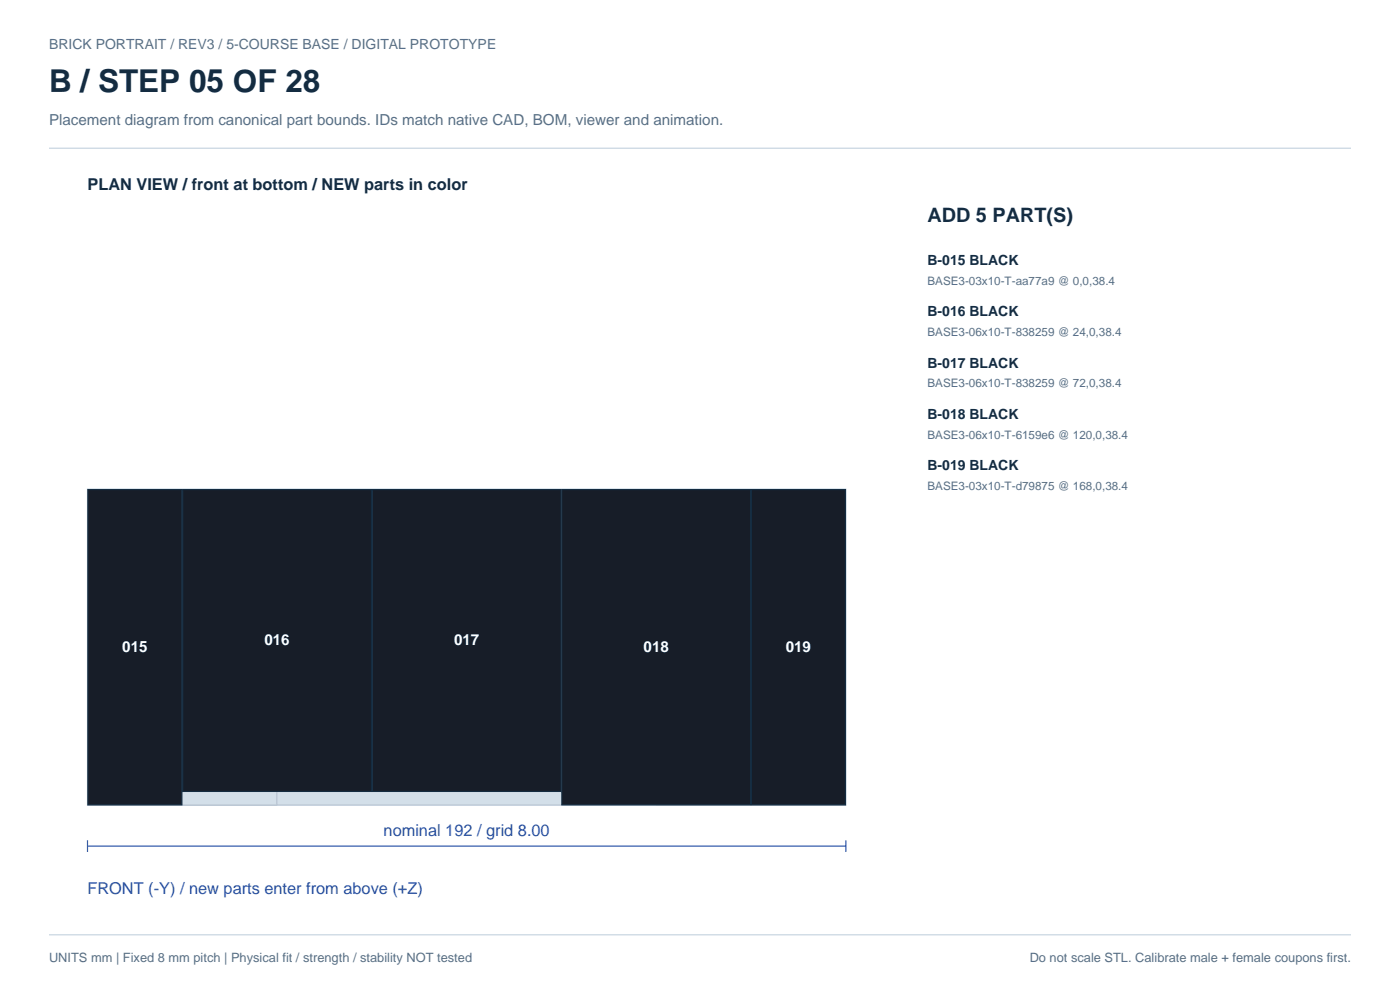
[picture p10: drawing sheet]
<svg xmlns="http://www.w3.org/2000/svg" width="296mm" height="210mm" viewBox="0 0 296 210" stroke-linecap="round" stroke-linejoin="round" font-family="sans-serif">
<defs><g id="words">
<text font-size="6.7" fill="#142c41" x="10.4" y="19.5">B / STEP 05 OF 28</text>
<text font-size="4.2" fill="#142c41" x="196.3" y="46.9">ADD 5 PART(S)</text>
<text font-size="3.5" fill="#142c41" x="18.5" y="40.3">PLAN VIEW / front at bottom / NEW parts in color</text>
<g font-size="3.5" fill="#2952a6">
<text x="81.2" y="176.8">nominal 192 / grid 8.00</text>
<text x="18.5" y="189.2">FRONT (-Y) / new parts enter from above (+Z)</text>
</g>
<text font-size="3.2" fill="#587085" x="10.4" y="26.4">Placement diagram from canonical part bounds. IDs match native CAD, BOM, viewer and animation.</text>
<g font-size="3.2" fill="#fff">
<text x="25.9" y="137.9">015</text>
<text x="56" y="136.5">016</text>
<text x="96.1" y="136.5">017</text>
<text x="136.2" y="137.9">018</text>
<text x="166.3" y="137.9">019</text>
</g>
<text font-size="3" fill="#587085" x="10.4" y="10.4">BRICK PORTRAIT / REV3 / 5-COURSE BASE / DIGITAL PROTOTYPE</text>
<g font-size="3" fill="#142c41">
<text x="196.3" y="56.1">B-015 BLACK</text>
<text x="196.3" y="66.9">B-016 BLACK</text>
<text x="196.3" y="77.8">B-017 BLACK</text>
<text x="196.3" y="88.7">B-018 BLACK</text>
<text x="196.3" y="99.5">B-019 BLACK</text>
</g>
<g font-size="2.7" fill="#587085">
<text x="10.4" y="203.5">UNITS mm | Fixed 8 mm pitch | Physical fit / strength / stability NOT tested</text>
<text x="217.9" y="203.5">Do not scale STL. Calibrate male + female coupons first.</text>
</g>
<g font-size="2.5" fill="#587085">
<text x="196.3" y="60.3">BASE3-03x10-T-aa77a9 @ 0,0,38.4</text>
<text x="196.3" y="71.1">BASE3-06x10-T-838259 @ 24,0,38.4</text>
<text x="196.3" y="82">BASE3-06x10-T-838259 @ 72,0,38.4</text>
<text x="196.3" y="92.9">BASE3-06x10-T-6159e6 @ 120,0,38.4</text>
<text x="196.3" y="103.7">BASE3-03x10-T-d79875 @ 168,0,38.4</text>
</g>
</g></defs>
<path d="M10.4 31.4h275.6" fill="none" stroke="#c5d3df" stroke-width=".25"/>
<path d="M18.5 103.5h160.5v66.9h-160.5z" fill-rule="evenodd" fill="#edf3f8" stroke="#b7c8d6" stroke-width=".25"/>
<g fill="none" stroke="#d0dde8" stroke-width=".21">
<path d="M18.5 103.5h160.5v66.9h-160.5zM18.5 116.9h160.5M18.5 110.2h160.5M25.2 103.5v66.9M31.9 103.5v66.9M38.6 103.5v66.9M45.3 103.5v66.9M52 103.5v66.9M58.6 103.5v66.9M65.3 103.5v66.9M72 103.5v66.9M78.7 103.5v66.9"/>
<path d="M85.4 103.5v66.9M92.1 103.5v66.9M98.8 103.5v66.9M105.5 103.5v66.9M112.2 103.5v66.9M118.8 103.5v66.9M125.5 103.5v66.9M132.2 103.5v66.9M138.9 103.5v66.9M145.6 103.5v66.9M152.3 103.5v66.9M159 103.5v66.9"/>
<path d="M165.7 103.5v66.9M172.3 103.5v66.9M18.5 137h160.5M18.5 130.3h160.5M18.5 123.6h160.5M18.5 157h160.5M18.5 150.3h160.5M18.5 143.6h160.5M18.5 163.7h160.5"/>
</g>
<g fill="#d3dfe9" stroke="#b7c8d6" stroke-width=".21">
<path d="M18.6 103.6h160.4v66.7h-160.4z" fill-rule="evenodd"/>
<path d="M18.6 103.6h40v66.7h-40z" fill-rule="evenodd"/>
<path d="M58.7 103.6h40v63.9h-40z" fill-rule="evenodd"/>
<path d="M98.9 103.6h39.9v63.9h-39.9z" fill-rule="evenodd"/>
<path d="M139 103.6h40v66.7h-40z" fill-rule="evenodd"/>
<path d="M18.6 103.6h19.9v66.7h-19.9z" fill-rule="evenodd"/>
<path d="M38.7 103.6h39.9v63.9h-39.9z" fill-rule="evenodd"/>
<path d="M78.8 103.6h40v63.9h-40z" fill-rule="evenodd"/>
<path d="M118.9 103.6h40v66.7h-40z" fill-rule="evenodd"/>
<path d="M159.1 103.6h19.9v66.7h-19.9z" fill-rule="evenodd"/>
<path d="M18.6 103.6h40v66.7h-40z" fill-rule="evenodd"/>
<path d="M58.7 103.6h40v63.9h-40z" fill-rule="evenodd"/>
<path d="M98.9 103.6h39.9v63.9h-39.9z" fill-rule="evenodd"/>
<path d="M139 103.6h40v66.7h-40z" fill-rule="evenodd"/>
</g>
<g fill="#171d28" stroke="#142c41" stroke-width=".25">
<path d="M18.6 103.6h19.9v66.7h-19.9z" fill-rule="evenodd"/>
<path d="M38.7 103.6h39.9v63.9h-39.9z" fill-rule="evenodd"/>
<path d="M78.8 103.6h40v63.9h-40z" fill-rule="evenodd"/>
<path d="M118.9 103.6h40v66.7h-40z" fill-rule="evenodd"/>
<path d="M159.1 103.6h19.9v66.7h-19.9z" fill-rule="evenodd"/>
</g>
<path d="M18.5 179h160.5M18.5 177.8v2.5M179 177.8v2.5" fill="none" stroke="#2952a6" stroke-width=".25"/>
<path d="M10.4 197.8h275.6" fill="none" stroke="#c5d3df" stroke-width=".25"/>
<use href="#words"/>
</svg>
